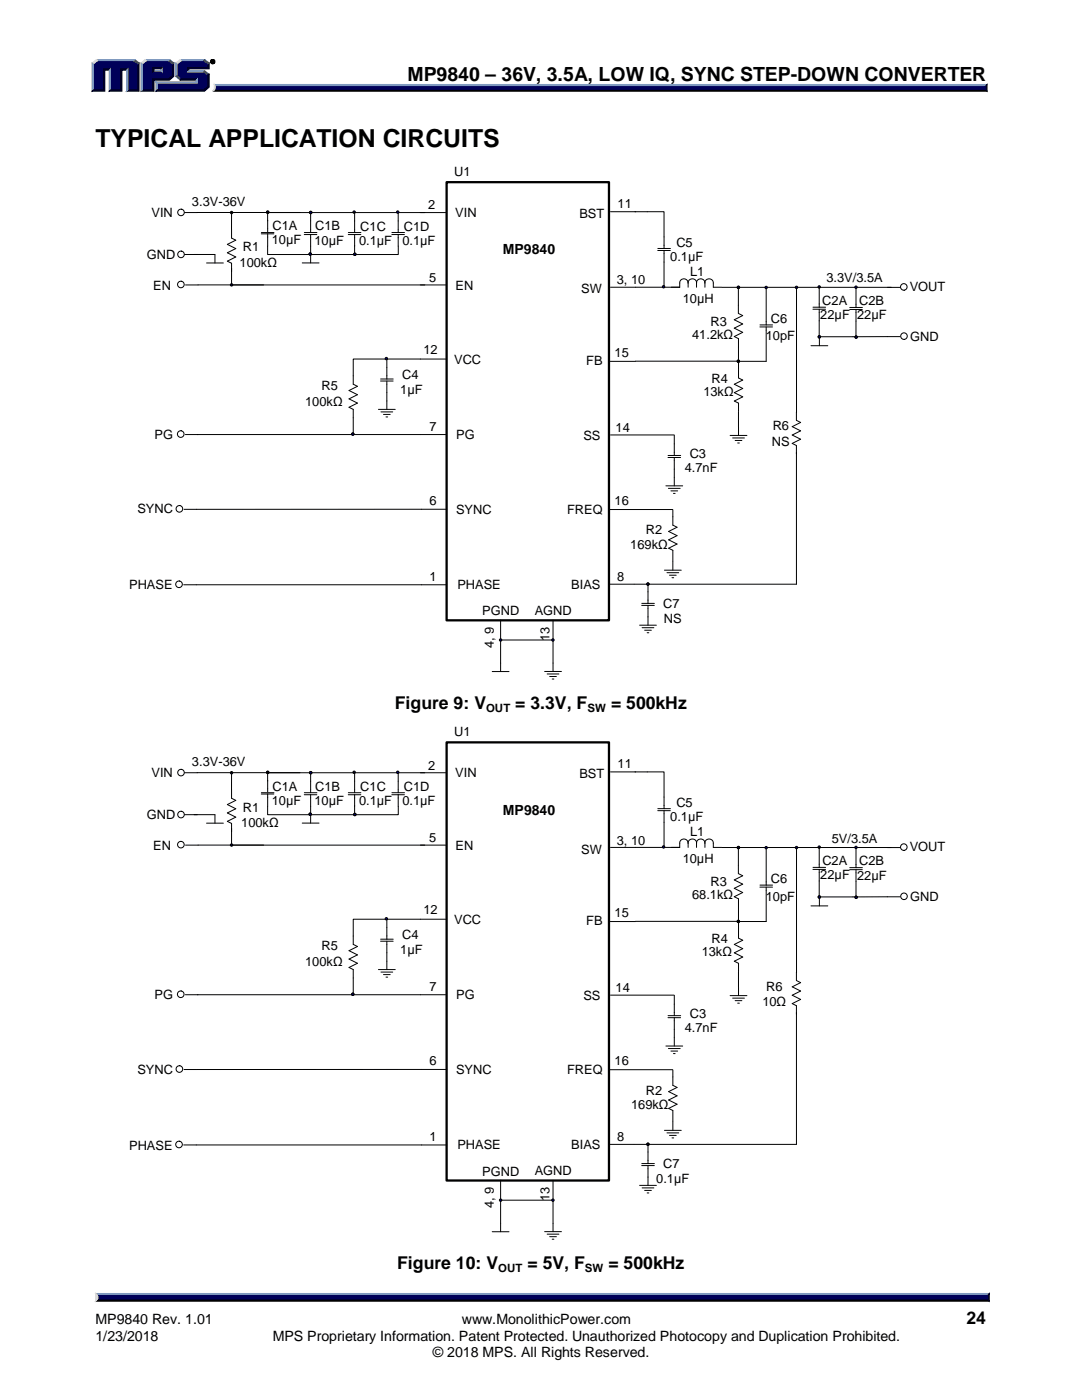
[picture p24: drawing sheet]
<svg xmlns="http://www.w3.org/2000/svg" width="216mm" height="279mm" viewBox="0 0 216 279" stroke-linecap="round" stroke-linejoin="round" font-family="sans-serif">
<defs><g id="words">
<text font-size="5" x="19" y="29.4">TYPICAL APPLICATION CIRCUITS</text>
<text font-size="3.9" x="81.3" y="16.3">MP9840 – 36V, 3.5A, LOW IQ, SYNC STEP-DOWN CONVERTER</text>
<g font-size="3.5">
<text x="78.8" y="141.5">Figure 9: V</text>
<text x="102.8" y="141.5">= 3.3V, F</text>
<text x="121.9" y="141.5">= 500kHz</text>
<text x="79.2" y="253.3">Figure 10: V</text>
<text x="105.2" y="253.3">= 5V, F</text>
<text x="121.4" y="253.3">= 500kHz</text>
<text x="192.8" y="264.2">24</text>
</g>
<g font-size="2.8">
<text x="100.4" y="50.8">MP9840</text>
<text x="100.4" y="162.6">MP9840</text>
<text x="19" y="267.6">1/23/2018</text>
<text x="19" y="264.2">MP9840 Rev. 1.01</text>
<text x="54.4" y="267.6">MPS Proprietary Information. Patent Protected. Unauthorized Photocopy and Duplication Prohibited.</text>
<text x="92.2" y="264.2">www.MonolithicPower.com</text>
<text x="86.4" y="270.9">© 2018 MPS. All Rights Reserved.</text>
</g>
<g font-size="2.6">
<text x="90.6" y="35.1">U1</text>
<text x="38.3" y="41.2">3.3V-36V</text>
<text x="85.4" y="41.8">2</text>
<text x="123.2" y="41.6">11</text>
<text x="30.2" y="43.3">VIN</text>
<text x="54.4" y="46">C1A</text>
<text x="62.9" y="46">C1B</text>
<text x="71.9" y="46">C1C</text>
<text x="80.6" y="46">C1D</text>
<text x="90.8" y="43.4">VIN</text>
<text x="115.6" y="43.4">BST</text>
<text x="29.3" y="51.6">GND</text>
<text x="47.8" y="53.3">100kΩ</text>
<text x="48.5" y="50.2">R1</text>
<text x="54.2" y="48.8">10μF</text>
<text x="62.7" y="48.9">10μF</text>
<text x="71.6" y="48.9">0.1μF</text>
<text x="80.3" y="48.8">0.1μF</text>
<text x="133.7" y="52.1">0.1μF</text>
<text x="135" y="49.3">C5</text>
<text x="30.6" y="57.9">EN</text>
<text x="85.6" y="56.3">5</text>
<text x="90.9" y="57.9">EN</text>
<text x="116" y="58.6">SW</text>
<text x="123.1" y="56.7">3, 10</text>
<text x="137.7" y="55.1">L1</text>
<text x="164.9" y="56.4">3.3V/3.5A</text>
<text x="181.5" y="58">VOUT</text>
<text x="136.2" y="60.5">10μH</text>
<text x="141.8" y="65">R3</text>
<text x="153.8" y="64.4">C6</text>
<text x="163.7" y="63.7">22μF 22μF</text>
<text x="164.1" y="60.8">C2A</text>
<text x="171.4" y="60.9">C2B</text>
<text x="84.5" y="70.7">12</text>
<text x="122.6" y="71.2">15</text>
<text x="138.1" y="67.6">41.2kΩ</text>
<text x="152.8" y="67.9">10pF</text>
<text x="181.6" y="68.1">GND</text>
<text x="64.2" y="77.8">R5</text>
<text x="80.3" y="75.7">C4</text>
<text x="90.6" y="72.6">VCC</text>
<text x="117" y="72.9">FB</text>
<text x="142" y="76.5">R4</text>
<text x="60.9" y="80.9">100kΩ</text>
<text x="79.9" y="78.7">1μF</text>
<text x="140.3" y="79">13kΩ</text>
<text x="30.8" y="87.5">PG</text>
<text x="85.7" y="85.9">7</text>
<text x="91" y="87.5">PG</text>
<text x="116.4" y="87.7">SS</text>
<text x="122.8" y="86.3">14</text>
<text x="154" y="89">NS</text>
<text x="154.2" y="85.9">R6</text>
<text x="136.6" y="94.2">4.7nF</text>
<text x="137.6" y="91.3">C3</text>
<text x="85.7" y="100.7">6</text>
<text x="122.6" y="100.8">16</text>
<text x="27.4" y="102.5">SYNC</text>
<text x="91" y="102.6">SYNC</text>
<text x="113.1" y="102.6">FREQ</text>
<text x="128.9" y="106.7">R2</text>
<text x="125.8" y="109.6">169kΩ</text>
<text x="25.8" y="117.6">PHASE</text>
<text x="85.7" y="115.9">1</text>
<text x="91.3" y="117.5">PHASE</text>
<text x="114" y="117.5">BIAS</text>
<text x="123.2" y="116">8</text>
<text x="96.2" y="122.8">PGND</text>
<text x="106.7" y="122.8">AGND</text>
<text x="132.3" y="121.3">C7</text>
<text x="132.5" y="124.4">NS</text>
<text x="98.5" y="129.3" transform="rotate(-90 98.5 129.3)">4, 9</text>
<text x="109.6" y="127.9" transform="rotate(-90 109.6 127.9)">13</text>
<text x="90.6" y="146.9">U1</text>
<text x="30.2" y="155.1">VIN</text>
<text x="38.3" y="153">3.3V-36V</text>
<text x="85.4" y="153.6">2</text>
<text x="90.8" y="155.2">VIN</text>
<text x="115.6" y="155.2">BST</text>
<text x="123.2" y="153.4">11</text>
<text x="48.5" y="162">R1</text>
<text x="54.2" y="160.6">10μF</text>
<text x="54.4" y="157.8">C1A</text>
<text x="62.7" y="160.6">10μF</text>
<text x="62.9" y="157.8">C1B</text>
<text x="71.6" y="160.6">0.1μF</text>
<text x="71.9" y="157.8">C1C</text>
<text x="80.3" y="160.6">0.1μF</text>
<text x="80.6" y="157.8">C1D</text>
<text x="135" y="161.1">C5</text>
<text x="29.3" y="163.4">GND</text>
<text x="48.1" y="165.1">100kΩ</text>
<text x="133.7" y="163.9">0.1μF</text>
<text x="137.7" y="166.9">L1</text>
<text x="30.6" y="169.7">EN</text>
<text x="85.6" y="168.1">5</text>
<text x="90.9" y="169.7">EN</text>
<text x="116" y="170.4">SW</text>
<text x="123.1" y="168.5">3, 10</text>
<text x="136.2" y="172.3">10μH</text>
<text x="164.1" y="172.6">C2A</text>
<text x="166" y="168.2">5V/3.5A</text>
<text x="171.4" y="172.7">C2B</text>
<text x="181.5" y="169.8">VOUT</text>
<text x="138.1" y="179.4">68.1kΩ</text>
<text x="141.8" y="176.8">R3</text>
<text x="152.8" y="179.7">10pF</text>
<text x="153.8" y="176.2">C6</text>
<text x="163.7" y="175.5">22μF 22μF</text>
<text x="181.6" y="179.9">GND</text>
<text x="84.5" y="182.5">12</text>
<text x="90.6" y="184.4">VCC</text>
<text x="117" y="184.7">FB</text>
<text x="122.6" y="182.9">15</text>
<text x="64.2" y="189.6">R5</text>
<text x="79.9" y="190.5">1μF</text>
<text x="80.3" y="187.5">C4</text>
<text x="140" y="190.8">13kΩ</text>
<text x="142" y="188.3">R4</text>
<text x="60.9" y="192.7">100kΩ</text>
<text x="85.7" y="197.7">7</text>
<text x="152.9" y="197.7">R6</text>
<text x="30.8" y="199.3">PG</text>
<text x="91" y="199.3">PG</text>
<text x="116.4" y="199.5">SS</text>
<text x="122.8" y="198.1">14</text>
<text x="137.6" y="203.1">C3</text>
<text x="152.1" y="200.8">10Ω</text>
<text x="136.6" y="206">4.7nF</text>
<text x="27.4" y="214.3">SYNC</text>
<text x="85.7" y="212.5">6</text>
<text x="91" y="214.4">SYNC</text>
<text x="113.1" y="214.4">FREQ</text>
<text x="122.6" y="212.6">16</text>
<text x="125.9" y="221.4">169kΩ</text>
<text x="128.9" y="218.5">R2</text>
<text x="85.7" y="227.7">1</text>
<text x="123.2" y="227.8">8</text>
<text x="25.8" y="229.4">PHASE</text>
<text x="91.3" y="229.3">PHASE</text>
<text x="114" y="229.3">BIAS</text>
<text x="132.3" y="233.1">C7</text>
<text x="96.2" y="234.6">PGND</text>
<text x="106.7" y="234.6">AGND</text>
<text x="109.6" y="239.7" transform="rotate(-90 109.6 239.7)">13</text>
<text x="130.9" y="236.2">0.1µF</text>
<text x="98.5" y="241.1" transform="rotate(-90 98.5 241.1)">4, 9</text>
</g>
<g font-size="2.3">
<text x="97" y="142">OUT</text>
<text x="117.2" y="142">SW</text>
<text x="99.4" y="253.8">OUT</text>
<text x="116.7" y="253.8">SW</text>
</g>
</g></defs>
<path d="M42.8 16.9h154.2l-.4 .7h-153.7z" fill="#7f99bf"/>
<path d="M42.8 16.9h154.2l-.4 .7h-153.7z" fill="none" stroke="#7f99bf" stroke-width=".2"/>
<path d="M42.9 17.6h153.7l.4 .6h-154.5l.3-.2zM42.4 18.2h.1z" fill="#000"/>
<path d="M42.9 17.6h153.7l.4 .6h-154.6a.66 .66 0 0 0 .5-.6z" fill="none" stroke="#000" stroke-width=".2"/>
<path d="M197 16.9v1.3l-.4-.4v-.5z" fill="#000026"/>
<path d="M197 16.9v1.3l-.4-.4v-.5z" fill="none" stroke="#000026" stroke-width=".2"/>
<path d="M43 17.3h153.6v.5h-153.7z" fill="#000059"/>
<path d="M43 17.3h153.6v.5h-153.7z" fill="none" stroke="#000059" stroke-width=".2"/>
<path d="M42.8 16.9l.2 .4a.76 .76 0 0 1-.7 .9 1.13 1.13 0 0 0 .5-1.3z" fill="#dadada"/>
<path d="M42.8 16.9l.2 .4a.76 .76 0 0 1-.7 .9 1.13 1.13 0 0 0 .5-1.3z" fill="none" stroke="#dadada" stroke-width=".2"/>
<path d="M30.5 14.4l.2-.3h1.4l.3 .3z" fill="#7f99bf"/>
<path d="M30.5 14.4l.2-.3h1.4l.3 .3z" fill="none" stroke="#7f99bf" stroke-width=".2"/>
<path d="M18.6 12.8l.8-.7h7.3l.8 .7v5.1h-2v-4.2h-1.4v4.2h-2v-4.2h-1.5v4.2h-2z" fill="#000059"/>
<path d="M18.6 12.8l.8-.7h7.3l.8 .7v5.1h-2v-4.2h-1.4v4.2h-2v-4.2h-1.5v4.2h-2z" fill="none" stroke="#000059" stroke-width=".2"/>
<path d="M28.4 12.8l.8-.7h4.4l.8 .7v2.3l-.8 .6h-3.1v2.2h-2.1zM30.5 13.5v.9h1.9v-.9z" fill="#000059"/>
<path d="M28.4 12.8l.8-.7h2.2v1.4h-.9v.9h1.9v-.9h-1.3v-1.4h2.5l.8 .7v2.3l-.8 .6h-3.1v2.2h-2.1z" fill="none" stroke="#000059" stroke-width=".2"/>
<path d="M31.3 16.6h8v-.9h-3.2l-.8-.6v-2.3l.8-.7h4.5l.9 .7v.7h-4.1v.9h3.2l.9 .6v2.2l-.9 .7h-9.3z" fill="#000059"/>
<path d="M31.3 16.6h8v-.9h-3.2l-.8-.6v-2.3l.8-.7h4.5l.9 .7v.7h-4.1v.9h3.2l.9 .6v2.2l-.9 .7h-9.3z" fill="none" stroke="#000059" stroke-width=".2"/>
<path d="M36 12h4.8" fill="none" stroke="#7f99bf" stroke-width=".22"/>
<path d="M36 11.9l.1 .2h4.5l.2-.2" fill="none" stroke="#7f99bf" stroke-width=".2"/>
<path d="M35.1 12.6l.8-.7 .2 .2-.8 .7z" fill="#dadada"/>
<path d="M35.1 12.6l.9-.7 .1 .2-.8 .7z" fill="none" stroke="#dadada" stroke-width=".2"/>
<path d="M35.2 12.6v2.6" fill="none" stroke="#7f99bf" stroke-width=".27"/>
<path d="M35.1 12.6l.2 .2v2.3l-.2 .1z" fill="none" stroke="#7f99bf" stroke-width=".2"/>
<path d="M35.1 15.2l.2-.1 .8 .6-.1 .3z" fill="#195999"/>
<path d="M35.1 15.2l.2-.1 .8 .6-.1 .3z" fill="none" stroke="#195999" stroke-width=".2"/>
<path d="M36 15.9h3.4" fill="none" stroke="#000026" stroke-width=".27"/>
<path d="M36.1 15.7h3.3l-.3 .3h-3.1z" fill="none" stroke="#000026" stroke-width=".2"/>
<path d="M31.1 16.3h8v-.3l.3-.3v.9h-8z" fill="#7f99bf"/>
<path d="M31.1 16.3h8v-.3l.3-.3v.9h-8z" fill="none" stroke="#7f99bf" stroke-width=".2"/>
<path d="M31.1 16.3l.3 .3v1.3l-.3 .3z" fill="#7f99bf"/>
<path d="M31.1 16.3l.3 .3v1.3l-.3 .3z" fill="none" stroke="#7f99bf" stroke-width=".2"/>
<path d="M37.4 13.5h4.1v-.7l.2-.2v1.1h-4v.4l-.3 .3z" fill="#000026"/>
<path d="M37.4 13.5h4.1v-.7l.2-.2v1.1h-4v.4l-.3 .3z" fill="none" stroke="#000026" stroke-width=".2"/>
<path d="M37.4 14.2h3.4" fill="none" stroke="#7f99bf" stroke-width=".27"/>
<path d="M37.4 14.4l.3-.3h3.1l-.2 .3z" fill="none" stroke="#7f99bf" stroke-width=".2"/>
<path d="M40.8 14.1l.9 .7-.2 .2-.9-.6z" fill="#195999"/>
<path d="M40.8 14.1l.9 .7-.2 .2-.9-.6z" fill="none" stroke="#195999" stroke-width=".2"/>
<path d="M31.1 18.2l.3-.3h9.2l.9-.7v-2.2l.2-.2v2.6l-.9 .8z" fill="#000026"/>
<path d="M31.1 18.2l.3-.3h9.2l.9-.7v-2.2l.2-.2v2.6l-.9 .8z" fill="none" stroke="#000026" stroke-width=".2"/>
<path d="M30.5 15.7h3.1l.8-.6v-2.3l.3-.2v2.6l-.9 .8h-3.1v2.2h-2.6l.3-.3h2.1z" fill="#000026"/>
<path d="M30.5 15.7h3.1l.8-.6v-2.3l.3-.2v2.6l-.9 .8h-3.1v2.2h-2.6l.3-.3h2.1z" fill="none" stroke="#000026" stroke-width=".2"/>
<path d="M33.8 11.9l.9 .7-.3 .2-.8-.7z" fill="#195999"/>
<path d="M33.8 11.9l.9 .7-.3 .2-.8-.7z" fill="none" stroke="#195999" stroke-width=".2"/>
<path d="M29 12h4.8" fill="none" stroke="#7f99bf" stroke-width=".22"/>
<path d="M29 11.9l.2 .2h4.4l.2-.2" fill="none" stroke="#7f99bf" stroke-width=".2"/>
<path d="M28.1 12.6l.8-.7 .3 .2-.8 .7z" fill="#dadada"/>
<path d="M28.1 12.6l.9-.7 .2 .2-.8 .7z" fill="none" stroke="#dadada" stroke-width=".2"/>
<path d="M28.3 12.6v5.6" fill="none" stroke="#7f99bf" stroke-width=".27"/>
<path d="M28.1 12.6l.3 .2v5.1l-.3 .3z" fill="none" stroke="#7f99bf" stroke-width=".2"/>
<path d="M32.1 13.7l.3-.2v.9l-.3-.3z" fill="#7f99bf"/>
<path d="M32.1 13.7l.3-.2v.9l-.3-.3z" fill="none" stroke="#7f99bf" stroke-width=".2"/>
<path d="M30.5 13.5h1.9l-.3 .2h-1.4v.4l-.2 .3z" fill="#000026"/>
<path d="M30.5 13.5h1.9l-.3 .2h-1.4v.4l-.2 .3z" fill="none" stroke="#000026" stroke-width=".2"/>
<path d="M27.5 12.8l.2-.2v5.6h-2.4l.2-.3h2z" fill="#000026"/>
<path d="M27.5 12.8l.2-.2v5.6h-2.4l.2-.3h2z" fill="none" stroke="#000026" stroke-width=".2"/>
<path d="M26.8 11.9l.9 .7-.2 .2-.8-.7z" fill="#195999"/>
<path d="M26.9 11.9l.8 .7-.2 .2-.8-.7z" fill="none" stroke="#195999" stroke-width=".2"/>
<path d="M19.3 12h7.5" fill="none" stroke="#7f99bf" stroke-width=".22"/>
<path d="M19.3 11.9l.1 .2h7.3l.2-.2" fill="none" stroke="#7f99bf" stroke-width=".2"/>
<path d="M18.4 12.6l.8-.7 .2 .2-.8 .7z" fill="#dadada"/>
<path d="M18.4 12.6l.9-.7 .1 .2-.8 .7z" fill="none" stroke="#dadada" stroke-width=".2"/>
<path d="M18.5 12.6v5.6" fill="none" stroke="#7f99bf" stroke-width=".27"/>
<path d="M18.4 12.6l.2 .2v5.1l-.2 .3z" fill="none" stroke="#7f99bf" stroke-width=".2"/>
<path d="M20.6 13.7h1.5l-.3 .3h-.9v4.2h-2.5l.2-.3h2z" fill="#000026"/>
<path d="M20.6 13.7h1.5l-.3 .3h-.9v4.2h-2.5l.2-.3h2z" fill="none" stroke="#000026" stroke-width=".2"/>
<path d="M21.9 13.7v4.5" fill="none" stroke="#7f99bf" stroke-width=".27"/>
<path d="M21.8 14l.3-.3v4.2l-.3 .3z" fill="none" stroke="#7f99bf" stroke-width=".2"/>
<path d="M24.1 13.7h1.4l-.2 .3h-1v4.2h-2.5l.3-.3h2z" fill="#000026"/>
<path d="M24.1 13.7h1.4l-.2 .3h-1v4.2h-2.5l.3-.3h2z" fill="none" stroke="#000026" stroke-width=".2"/>
<path d="M25.4 13.7v4.5" fill="none" stroke="#7f99bf" stroke-width=".27"/>
<path d="M25.3 14l.2-.3v4.2l-.2 .3z" fill="none" stroke="#7f99bf" stroke-width=".2"/>
<path d="M40.8 11.9l.9 .7-.2 .2-.9-.7z" fill="#195999"/>
<path d="M40.8 11.9l.9 .7-.2 .2-.9-.7z" fill="none" stroke="#195999" stroke-width=".2"/>
<path d="M42 12.3a.46 .46 0 0 1 .9 0 .46 .46 0 0 1-.9 0zM42.1 12.3a.35 .35 0 0 0 .7 0 .35 .35 0 0 0-.7 0zM42.3 12.1h.3l.1 .5-.3-.3-.1 .3zM42.4 12.1v.2l.1-.1z" fill="#000"/>
<g fill="none" stroke="#000" stroke-width=".2">
<path d="M42.3 12.1h.3l.1 .5-.3-.3-.1 .3zM42.4 12.1l.1 .1-.1 .1zM42.4 11.9a.46 .46 0 0 0-.4 .6 .46 .46 0 0 0 .8 0 .46 .46 0 0 0-.4-.6M52.1 46.7h1.3M52.2 46.4h2.5M53.4 46.7h1.3M53.4 44v2.3M53.4 46.7v2.4M60.3 52.5h3.4M62 50.8v1.7M69.5 46.8h2.5M69.5 46.4h2.5"/>
<path d="M70.8 44.1v2.3M70.8 46.8v2.3"/>
<circle cx="42.4" cy="12.3" r=".37"/>
</g>
<circle cx="61.9" cy="50.7" r=".24" fill="#000080"/>
<g fill="none" stroke="#000" stroke-width=".2">
<path d="M46.2 45.8v1.7l.8 .4-1.6 .9 1.6 .8-1.6 .8 1.6 .9-1.6 .8 .8 .4v1.7M126.7 42.3h2.4M131.2 50h2.6M132.5 47.3v2.3M132.5 50v2.3M133.8 49.6h-2.5M137.3 57.3v-.8a.82 .82 0 0 0-.8-.9 .82 .82 0 0 0-.9 .9v.8h-1.6M139 56.5v.8M139 56.5a.84 .84 0 0 0-.9-.9 .84 .84 0 0 0-.8 .9M140.6 56.5a.83 .83 0 0 0-.8-.9 .83 .83 0 0 0-.8 .9M140.7 57.3v-.8a.83 .83 0 0 1 .8-.9 .83 .83 0 0 1 .8 .9v.8h1.7M163.5 57.2v4.1"/>
<path d="M147.4 73.8v1.6l.8 .5-1.7 .8 1.7 .8-1.7 .9 1.7 .8-1.7 .8 .9 .5v1.6M161.8 69h3.4M162.2 61.7h2.5M163.5 61.7v2.3M163.5 67.3v1.7M164.7 61.3h-2.5M145.7 86.9h3.3M146.2 87.4h2.3M146.7 87.9h1.3M147.2 88.4h.3M147.4 85.2v1.7M98.2 134h3.4"/>
<path d="M99.9 132.3v1.7"/>
<circle cx="61.9" cy="50.7" r=".24"/>
</g>
<circle cx="163.5" cy="67.2" r=".24" fill="#000080"/>
<g fill="none" stroke="#000" stroke-width=".2">
<path d="M37 56.9h2.5M60.7 46.8h2.5M60.7 46.4h2.5M62 44.1v2.3M62 46.8v2.3M70.8 42.4v1.7M177.1 57.4h2.5"/>
<circle cx="36.1" cy="56.8" r=".66"/>
<circle cx="180.3" cy="57.3" r=".65"/>
<circle cx="163.5" cy="67.2" r=".24"/>
</g>
<circle cx="70.7" cy="42.3" r=".24" fill="#000080"/>
<g fill="none" stroke="#000" stroke-width=".2">
<path d="M53.4 49.1v1.7h26.1v-1.7M62 49.1v1.7"/>
<circle cx="70.7" cy="42.3" r=".24"/>
</g>
<circle cx="61.9" cy="50.7" r=".24" fill="#000080"/>
<circle cx="61.9" cy="50.7" r=".24" fill="none" stroke="#000" stroke-width=".2"/>
<circle cx="53.4" cy="42.4" r=".24" fill="#000080"/>
<g fill="none" stroke="#000" stroke-width=".2">
<path d="M46.2 53.5v3.4h38.6M83.9 42.4h5M83.9 56.9h5M121.8 42.3h5M121.8 57.3h5M83.9 71.7h5M83.9 86.7h5M121.8 86.8h12.7M99.9 123.7v8.6"/>
<circle cx="53.4" cy="42.4" r=".24"/>
</g>
<circle cx="46.2" cy="56.8" r=".24" fill="#000080"/>
<g fill="none" stroke="#000" stroke-width=".2">
<path d="M75.9 76h2.5M77.2 71.7v3.9M77.2 76v2.4M78.5 75.6h-2.6M83.9 71.7h-13.4v3.3"/>
<circle cx="46.2" cy="56.8" r=".24"/>
</g>
<circle cx="77.1" cy="71.6" r=".24" fill="#000080"/>
<g fill="none" stroke="#000" stroke-width=".2">
<path d="M70.5 75v1.7l.8 .4-1.7 .8 1.7 .9-1.7 .8 1.7 .8-1.7 .9 .9 .4v5h13.4M77.2 78.4v3.3M75.5 81.7h3.4M76 82.2h2.4M76.5 82.7h1.4M77 83.2h.4"/>
<circle cx="77.1" cy="71.6" r=".24"/>
</g>
<circle cx="70.4" cy="86.6" r=".24" fill="#000080"/>
<g fill="none" stroke="#000" stroke-width=".2">
<path d="M70.5 86.7h-33.5"/>
<circle cx="36.1" cy="86.6" r=".66"/>
<circle cx="70.4" cy="86.6" r=".24"/>
</g>
<circle cx="70.4" cy="86.6" r=".24" fill="#000080"/>
<g fill="none" stroke="#000" stroke-width=".2">
<path d="M126.8 57.3h8.8M129.1 42.3h3.4v5M132.5 52.3v5"/>
<circle cx="70.4" cy="86.6" r=".24"/>
</g>
<circle cx="132.4" cy="57.2" r=".24" fill="#000080"/>
<g fill="none" stroke="#000" stroke-width=".2">
<path d="M147.4 72.1v1.7"/>
<circle cx="132.4" cy="57.2" r=".24"/>
</g>
<circle cx="147.3" cy="72.1" r=".24" fill="#000080"/>
<circle cx="147.3" cy="72.1" r=".24" fill="none" stroke="#000" stroke-width=".2"/>
<circle cx="147.3" cy="72.1" r=".24" fill="#000080"/>
<circle cx="147.3" cy="72.1" r=".24" fill="none" stroke="#000" stroke-width=".2"/>
<circle cx="163.5" cy="57.3" r=".24" fill="#000080"/>
<g fill="none" stroke="#000" stroke-width=".2">
<path d="M163.5 64v3.2h6.7"/>
<circle cx="163.5" cy="57.3" r=".24"/>
</g>
<circle cx="163.5" cy="67.2" r=".24" fill="#000080"/>
<g fill="none" stroke="#000" stroke-width=".2">
<path d="M84.8 42.4h-31.4v1.7"/>
<circle cx="163.5" cy="67.2" r=".24"/>
</g>
<circle cx="53.4" cy="42.4" r=".24" fill="#000080"/>
<circle cx="53.4" cy="42.4" r=".24" fill="none" stroke="#000" stroke-width=".2"/>
<circle cx="62" cy="42.4" r=".24" fill="#000080"/>
<g fill="none" stroke="#000" stroke-width=".2">
<path d="M62 42.4v1.7"/>
<circle cx="62" cy="42.4" r=".24"/>
</g>
<circle cx="62" cy="42.4" r=".24" fill="#000080"/>
<g fill="none" stroke="#000" stroke-width=".2">
<path d="M36.9 42.4h2.5M36.9 50.8h2.5M41.2 52.5h3.4M42.9 50.8v1.7M46.2 42.4v3.4M121.8 72.1h5M147.3 60.9v1.7M147.4 62.6l.8 .4-1.7 .8 1.7 .9-1.7 .8 1.7 .8-1.7 .9 .9 .4v4.5h-20.6M177.1 67.2h2.5"/>
<circle cx="36.1" cy="42.4" r=".65"/>
<circle cx="36.1" cy="50.8" r=".66"/>
<circle cx="62" cy="42.4" r=".24"/>
<circle cx="180.4" cy="67.1" r=".65"/>
</g>
<circle cx="46.2" cy="42.4" r=".24" fill="#000080"/>
<g fill="none" stroke="#000" stroke-width=".2">
<path d="M38.7 50.8h4.2M39.3 42.4h20.6M39.5 56.9h13.1M144.1 57.3h33.7"/>
<circle cx="46.2" cy="42.4" r=".24"/>
</g>
<path d="M89.1 36.4h32.4v87.4h-32.4z" fill="none" stroke="#000" stroke-width=".46"/>
<circle cx="147.3" cy="57.4" r=".24" fill="#000080"/>
<circle cx="147.3" cy="57.4" r=".24" fill="none" stroke="#000" stroke-width=".2"/>
<circle cx="147.3" cy="57.4" r=".24" fill="#000080"/>
<g fill="none" stroke="#000" stroke-width=".2">
<path d="M177.1 67.2h-6.9M147.4 82.2v3M99.9 127.7h10.3M108.7 134h3.3M109.2 134.5h2.3M109.7 135h1.3M110.2 135.5h.3M110.4 123.8v10.2"/>
<circle cx="147.3" cy="57.4" r=".24"/>
</g>
<circle cx="110.3" cy="127.7" r=".24" fill="#000080"/>
<circle cx="110.3" cy="127.7" r=".24" fill="none" stroke="#000" stroke-width=".2"/>
<circle cx="99.9" cy="127.7" r=".24" fill="#000080"/>
<g fill="none" stroke="#000" stroke-width=".2">
<path d="M147.3 57.4v3.5M170.8 57.2v4.1M169.5 61.8h2.6M170.8 61.8v2.3M172.1 61.4h-2.5M132.9 97h3.3M133.3 91.3h2.5M133.4 97.5h2.3M133.9 98h1.3M134.4 98.5h.3M134.5 86.8v4.1M134.5 91.3v5.7"/>
<path d="M135.8 90.9h-2.5M36.6 116.7h52.5M89.1 101.6h-52.4M121.5 116.6h5M121.7 101.7h12.5M126.6 116.6h32.3M132.6 113.8h3.3M133.1 114.3h2.3M133.6 114.8h1.3M134.1 115.3h.3M134.3 101.8v3l.8 .4-1.7 .9 1.7 .8-1.7 .8 1.7 .9-1.7 .8 .9 .4v2.3M134.3 112.1v1.7"/>
<circle cx="35.7" cy="116.6" r=".66"/>
<circle cx="35.8" cy="101.6" r=".66"/>
<circle cx="99.9" cy="127.7" r=".24"/>
</g>
<circle cx="170.8" cy="67.3" r=".24" fill="#000080"/>
<circle cx="170.8" cy="67.3" r=".24" fill="none" stroke="#000" stroke-width=".2"/>
<circle cx="170.8" cy="57.3" r=".24" fill="#000080"/>
<circle cx="170.8" cy="57.3" r=".24" fill="none" stroke="#000" stroke-width=".2"/>
<circle cx="170.8" cy="67.3" r=".24" fill="#000080"/>
<g fill="none" stroke="#000" stroke-width=".2">
<path d="M152.9 57.4v7.4M151.6 65.2h2.5M152.9 65.2v6.9M154.2 64.8h-2.6M170.8 64.1v3.1"/>
<circle cx="170.8" cy="67.3" r=".24"/>
</g>
<circle cx="152.9" cy="57.4" r=".24" fill="#000080"/>
<g fill="none" stroke="#000" stroke-width=".2">
<path d="M78.2 46.8h2.5M78.2 46.4h2.5M79.5 42.4v4M79.5 46.8v2.3M147.3 72.1h5.6"/>
<circle cx="152.9" cy="57.4" r=".24"/>
</g>
<circle cx="79.4" cy="42.3" r=".24" fill="#000080"/>
<g fill="none" stroke="#000" stroke-width=".2">
<path d="M70.8 49v1.7"/>
<circle cx="79.4" cy="42.3" r=".24"/>
</g>
<circle cx="70.8" cy="50.8" r=".24" fill="#000080"/>
<circle cx="70.8" cy="50.8" r=".24" fill="none" stroke="#000" stroke-width=".2"/>
<circle cx="70.8" cy="50.8" r=".24" fill="#000080"/>
<g fill="none" stroke="#000" stroke-width=".2">
<path d="M129.3 118.1v2.3M128 120.8h2.6M129.3 120.8v2.3M130.6 120.4h-2.5"/>
<circle cx="70.8" cy="50.8" r=".24"/>
</g>
<circle cx="129.3" cy="116.6" r=".24" fill="#000080"/>
<g fill="none" stroke="#000" stroke-width=".2">
<path d="M127.6 124.8h3.4M128.1 125.3h2.4M128.6 125.8h1.4M129.1 126.3h.4M129.3 123.1v1.7"/>
<circle cx="129.3" cy="116.6" r=".24"/>
</g>
<circle cx="129.3" cy="116.6" r=".24" fill="#000080"/>
<g fill="none" stroke="#000" stroke-width=".2">
<path d="M158.9 57.4v24.9M129.5 116.6h-.2v1.5"/>
<circle cx="129.3" cy="116.6" r=".24"/>
</g>
<circle cx="158.9" cy="57.4" r=".24" fill="#000080"/>
<g fill="none" stroke="#000" stroke-width=".2">
<path d="M158.9 82.2v1.7l.9 .4-1.7 .8 1.7 .9-1.7 .8 1.7 .9-1.7 .8 .8 .4v27.7M52.2 158.2h2.5M53.4 155.8v2.3M53.4 158.5v2.4M54.7 158.5h-2.6M69.5 158.6h2.5M69.5 158.2h2.5M70.8 155.9v2.3M70.8 158.6v2.3M60.3 164.3h3.4M62 162.6v1.7"/>
<circle cx="158.9" cy="57.4" r=".24"/>
</g>
<circle cx="61.9" cy="162.5" r=".24" fill="#000080"/>
<g fill="none" stroke="#000" stroke-width=".2">
<path d="M46.2 157.6v1.7l.8 .4-1.6 .9 1.6 .8-1.6 .8 1.6 .9-1.6 .8 .8 .4v1.7M126.7 154.1h2.4M132.5 159.1v2.3M131.2 161.8h2.6M132.5 161.8v2.3M133.8 161.4h-2.5M137.3 168.3a.82 .82 0 0 0-.8-.9 .82 .82 0 0 0-.9 .9v.8h-1.6M139 168.3v.8M139 168.3a.84 .84 0 0 0-.9-.9 .84 .84 0 0 0-.8 .9v.8M140.6 168.3a.83 .83 0 0 0-.8-.9 .83 .83 0 0 0-.8 .9M140.7 169.1v-.8a.83 .83 0 0 1 .8-.9 .83 .83 0 0 1 .8 .9v.8h1.7M162.2 173.5h2.5"/>
<path d="M163.5 169v4.1M163.5 173.5v2.3M163.5 179.1v1.7M164.7 173.1h-2.5M145.7 198.7h3.3M146.2 199.2h2.3M146.7 199.7h1.3M147.4 185.6v1.6l.8 .4-1.7 .9 1.7 .8-1.7 .9 1.7 .8-1.7 .8 .9 .5v1.6M147.4 197v1.7M161.8 180.8h3.4M147.2 200.2h.3M98.2 245.8h3.4"/>
<path d="M99.9 244.1v1.7"/>
<circle cx="61.9" cy="162.5" r=".24"/>
</g>
<circle cx="163.5" cy="179" r=".24" fill="#000080"/>
<g fill="none" stroke="#000" stroke-width=".2">
<path d="M60.7 158.6h2.5M60.7 158.2h2.5M62 155.9v2.3M62 158.6v2.3M70.8 154.2v1.7M37 168.7h2.5M177.1 169.1h2.5"/>
<circle cx="36.1" cy="168.6" r=".66"/>
<circle cx="163.5" cy="179" r=".24"/>
<circle cx="180.3" cy="169.1" r=".65"/>
</g>
<circle cx="70.7" cy="154.1" r=".24" fill="#000080"/>
<g fill="none" stroke="#000" stroke-width=".2">
<path d="M53.4 160.9v1.7h26.1v-1.7M62 160.9v1.7"/>
<circle cx="70.7" cy="154.1" r=".24"/>
</g>
<circle cx="61.9" cy="162.5" r=".24" fill="#000080"/>
<circle cx="61.9" cy="162.5" r=".24" fill="none" stroke="#000" stroke-width=".2"/>
<circle cx="53.4" cy="154.1" r=".24" fill="#000080"/>
<g fill="none" stroke="#000" stroke-width=".2">
<path d="M83.9 154.2h5M121.8 154h5M46.2 165.3v3.4h38.6M83.9 168.7h5M121.8 169.1h5M83.9 183.5h5M83.9 198.5h5M121.8 198.6h12.7M99.9 235.5v8.6"/>
<circle cx="53.4" cy="154.1" r=".24"/>
</g>
<circle cx="46.2" cy="168.6" r=".24" fill="#000080"/>
<g fill="none" stroke="#000" stroke-width=".2">
<path d="M75.9 187.8h2.5M77.2 183.5v3.9M77.2 187.8v2.3M78.5 187.4h-2.6M83.9 183.5h-13.4v3.3"/>
<circle cx="46.2" cy="168.6" r=".24"/>
</g>
<circle cx="77.1" cy="183.4" r=".24" fill="#000080"/>
<g fill="none" stroke="#000" stroke-width=".2">
<path d="M70.5 186.8v1.7l.8 .4-1.7 .8 1.7 .9-1.7 .8 1.7 .8-1.7 .9 .9 .4v5h13.4M75.5 193.5h3.4M76 194h2.4M76.5 194.5h1.4M77 195h.4M77.2 190.1v3.4"/>
<circle cx="77.1" cy="183.4" r=".24"/>
</g>
<circle cx="70.4" cy="198.4" r=".24" fill="#000080"/>
<g fill="none" stroke="#000" stroke-width=".2">
<path d="M70.5 198.5h-33.5"/>
<circle cx="36.1" cy="198.4" r=".66"/>
<circle cx="70.4" cy="198.4" r=".24"/>
</g>
<circle cx="70.4" cy="198.4" r=".24" fill="#000080"/>
<g fill="none" stroke="#000" stroke-width=".2">
<path d="M129.1 154h3.4v5.1M126.8 169.1h8.8M132.5 164.1v5"/>
<circle cx="70.4" cy="198.4" r=".24"/>
</g>
<circle cx="132.4" cy="169" r=".24" fill="#000080"/>
<g fill="none" stroke="#000" stroke-width=".2">
<path d="M147.4 183.9v1.7"/>
<circle cx="132.4" cy="169" r=".24"/>
</g>
<circle cx="147.3" cy="183.9" r=".24" fill="#000080"/>
<circle cx="147.3" cy="183.9" r=".24" fill="none" stroke="#000" stroke-width=".2"/>
<circle cx="147.3" cy="183.9" r=".24" fill="#000080"/>
<circle cx="147.3" cy="183.9" r=".24" fill="none" stroke="#000" stroke-width=".2"/>
<circle cx="163.5" cy="169.1" r=".24" fill="#000080"/>
<g fill="none" stroke="#000" stroke-width=".2">
<path d="M163.5 175.8v3.2h6.7"/>
<circle cx="163.5" cy="169.1" r=".24"/>
</g>
<circle cx="163.5" cy="179" r=".24" fill="#000080"/>
<g fill="none" stroke="#000" stroke-width=".2">
<path d="M84.8 154.2h-31.4v1.7"/>
<circle cx="163.5" cy="179" r=".24"/>
</g>
<circle cx="53.4" cy="154.1" r=".24" fill="#000080"/>
<circle cx="53.4" cy="154.1" r=".24" fill="none" stroke="#000" stroke-width=".2"/>
<circle cx="62" cy="154.2" r=".24" fill="#000080"/>
<g fill="none" stroke="#000" stroke-width=".2">
<path d="M62 154.2v1.7"/>
<circle cx="62" cy="154.2" r=".24"/>
</g>
<circle cx="62" cy="154.2" r=".24" fill="#000080"/>
<g fill="none" stroke="#000" stroke-width=".2">
<path d="M36.9 154.2h2.5M46.2 154.2v3.4M36.9 162.6h2.5M41.2 164.3h3.4M42.9 162.6v1.7M147.3 172.7l.1 1.7 .8 .4-1.7 .8 1.7 .8-1.7 .9 1.7 .8-1.7 .9 .9 .4v4.5h-20.6M177.1 179h2.5M121.8 183.9h5"/>
<circle cx="36.1" cy="154.2" r=".65"/>
<circle cx="62" cy="154.2" r=".24"/>
<circle cx="36.1" cy="162.6" r=".66"/>
<circle cx="180.4" cy="178.9" r=".65"/>
</g>
<circle cx="46.2" cy="154.2" r=".24" fill="#000080"/>
<g fill="none" stroke="#000" stroke-width=".2">
<path d="M39.3 154.2h20.6M38.7 162.6h4.2M39.5 168.7h13.1M144.1 169.1h33.7"/>
<circle cx="46.2" cy="154.2" r=".24"/>
</g>
<path d="M89.1 148.2h32.4v87.4h-32.4z" fill="none" stroke="#000" stroke-width=".46"/>
<circle cx="147.3" cy="169.1" r=".24" fill="#000080"/>
<circle cx="147.3" cy="169.1" r=".24" fill="none" stroke="#000" stroke-width=".2"/>
<circle cx="147.3" cy="169.1" r=".24" fill="#000080"/>
<g fill="none" stroke="#000" stroke-width=".2">
<path d="M177.1 179h-6.9M147.4 194v3M99.9 239.5h10.3M110.4 235.6v10.2M108.7 245.8h3.3M109.2 246.3h2.3M109.7 246.8h1.3M110.2 247.3h.3"/>
<circle cx="147.3" cy="169.1" r=".24"/>
</g>
<circle cx="110.3" cy="239.5" r=".24" fill="#000080"/>
<circle cx="110.3" cy="239.5" r=".24" fill="none" stroke="#000" stroke-width=".2"/>
<circle cx="99.9" cy="239.5" r=".24" fill="#000080"/>
<g fill="none" stroke="#000" stroke-width=".2">
<path d="M147.3 169.2v3.5M169.5 173.6h2.6M170.8 169v4.1M170.8 173.6v2.3M172.1 173.2h-2.5M134.5 198.6v4.1M89.1 213.4h-52.4M121.7 213.5h12.5M132.9 208.8h3.3M133.3 203.1h2.5M133.4 209.3h2.3M133.9 209.8h1.3"/>
<path d="M134.3 213.6v3l.8 .4-1.7 .9 1.7 .8-1.7 .8 1.7 .9-1.7 .8 .9 .4v2.3M134.4 210.3h.3M134.5 203.1v5.7M135.8 202.7h-2.5M36.7 228.5h52.4M121.5 228.4h5M126.6 228.4h32.3M132.6 225.6h3.3M133.1 226.1h2.3M133.6 226.6h1.3M134.1 227.1h.3M134.3 223.9v1.7"/>
<circle cx="35.8" cy="213.4" r=".66"/>
<circle cx="35.7" cy="228.4" r=".66"/>
<circle cx="99.9" cy="239.5" r=".24"/>
</g>
<circle cx="170.8" cy="179.1" r=".24" fill="#000080"/>
<circle cx="170.8" cy="179.1" r=".24" fill="none" stroke="#000" stroke-width=".2"/>
<circle cx="170.8" cy="169.1" r=".24" fill="#000080"/>
<circle cx="170.8" cy="169.1" r=".24" fill="none" stroke="#000" stroke-width=".2"/>
<circle cx="170.8" cy="179.1" r=".24" fill="#000080"/>
<g fill="none" stroke="#000" stroke-width=".2">
<path d="M151.6 177h2.5M152.9 169.2v7.4M152.9 177v6.9M154.2 176.6h-2.6M170.8 175.9v3.1"/>
<circle cx="170.8" cy="179.1" r=".24"/>
</g>
<circle cx="152.9" cy="169.2" r=".24" fill="#000080"/>
<g fill="none" stroke="#000" stroke-width=".2">
<path d="M78.2 158.6h2.5M78.2 158.2h2.5M79.5 154.2v4M79.5 158.6v2.3M147.3 183.9h5.6"/>
<circle cx="152.9" cy="169.2" r=".24"/>
</g>
<circle cx="79.4" cy="154.1" r=".24" fill="#000080"/>
<g fill="none" stroke="#000" stroke-width=".2">
<path d="M70.8 160.8v1.7"/>
<circle cx="79.4" cy="154.1" r=".24"/>
</g>
<circle cx="70.8" cy="162.5" r=".24" fill="#000080"/>
<circle cx="70.8" cy="162.5" r=".24" fill="none" stroke="#000" stroke-width=".2"/>
<circle cx="70.8" cy="162.5" r=".24" fill="#000080"/>
<g fill="none" stroke="#000" stroke-width=".2">
<path d="M128 232.6h2.6M129.3 229.9v2.3M129.3 232.6v2.3M130.6 232.2h-2.5"/>
<circle cx="70.8" cy="162.5" r=".24"/>
</g>
<circle cx="129.3" cy="228.4" r=".24" fill="#000080"/>
<g fill="none" stroke="#000" stroke-width=".2">
<path d="M127.6 236.6h3.4M128.1 237.1h2.4M128.6 237.6h1.4M129.1 238.1h.4M129.3 234.9v1.7"/>
<circle cx="129.3" cy="228.4" r=".24"/>
</g>
<circle cx="129.3" cy="228.4" r=".24" fill="#000080"/>
<g fill="none" stroke="#000" stroke-width=".2">
<path d="M158.9 169.2v24.9M129.5 228.4h-.2v1.5"/>
<circle cx="129.3" cy="228.4" r=".24"/>
</g>
<circle cx="158.9" cy="169.2" r=".24" fill="#000080"/>
<g fill="none" stroke="#000" stroke-width=".2">
<path d="M158.9 194v1.7l.9 .4-1.7 .8 1.7 .9-1.7 .8 1.7 .9-1.7 .8 .8 .4v27.7M19.5 258.9h177.5l.4 .8h-178.3z"/>
<circle cx="158.9" cy="169.2" r=".24"/>
</g>
<path d="M19.5 258.9h177.5l.4 .8h-178.3z" fill="#000"/>
<path d="M19.1 258.1h178.3l-.4 .8h-177.5z" fill="#7f99bf"/>
<path d="M19.1 258.1h178.3l-.4 .8h-177.5z" fill="none" stroke="#7f99bf" stroke-width=".2"/>
<path d="M197.4 258.1v1.6l-.4-.5v-.6z" fill="#000026"/>
<path d="M197.4 258.1v1.6l-.4-.5v-.6z" fill="none" stroke="#000026" stroke-width=".2"/>
<path d="M19.5 258.6h177.5v.6h-177.5z" fill="#000059"/>
<path d="M19.5 258.6h177.5v.6h-177.5z" fill="none" stroke="#000059" stroke-width=".2"/>
<path d="M19.1 258.1l.4 .5v.6l-.4 .5z" fill="#dadada"/>
<path d="M19.1 258.1l.4 .5v.6l-.4 .5z" fill="none" stroke="#dadada" stroke-width=".2"/>
<path d="M19.1 258.1l.4 .5v.6l-.4 .5z" fill="#dadada"/>
<path d="M19.1 258.1l.4 .5v.6l-.4 .5z" fill="none" stroke="#dadada" stroke-width=".2"/>
<use href="#words"/>
</svg>
